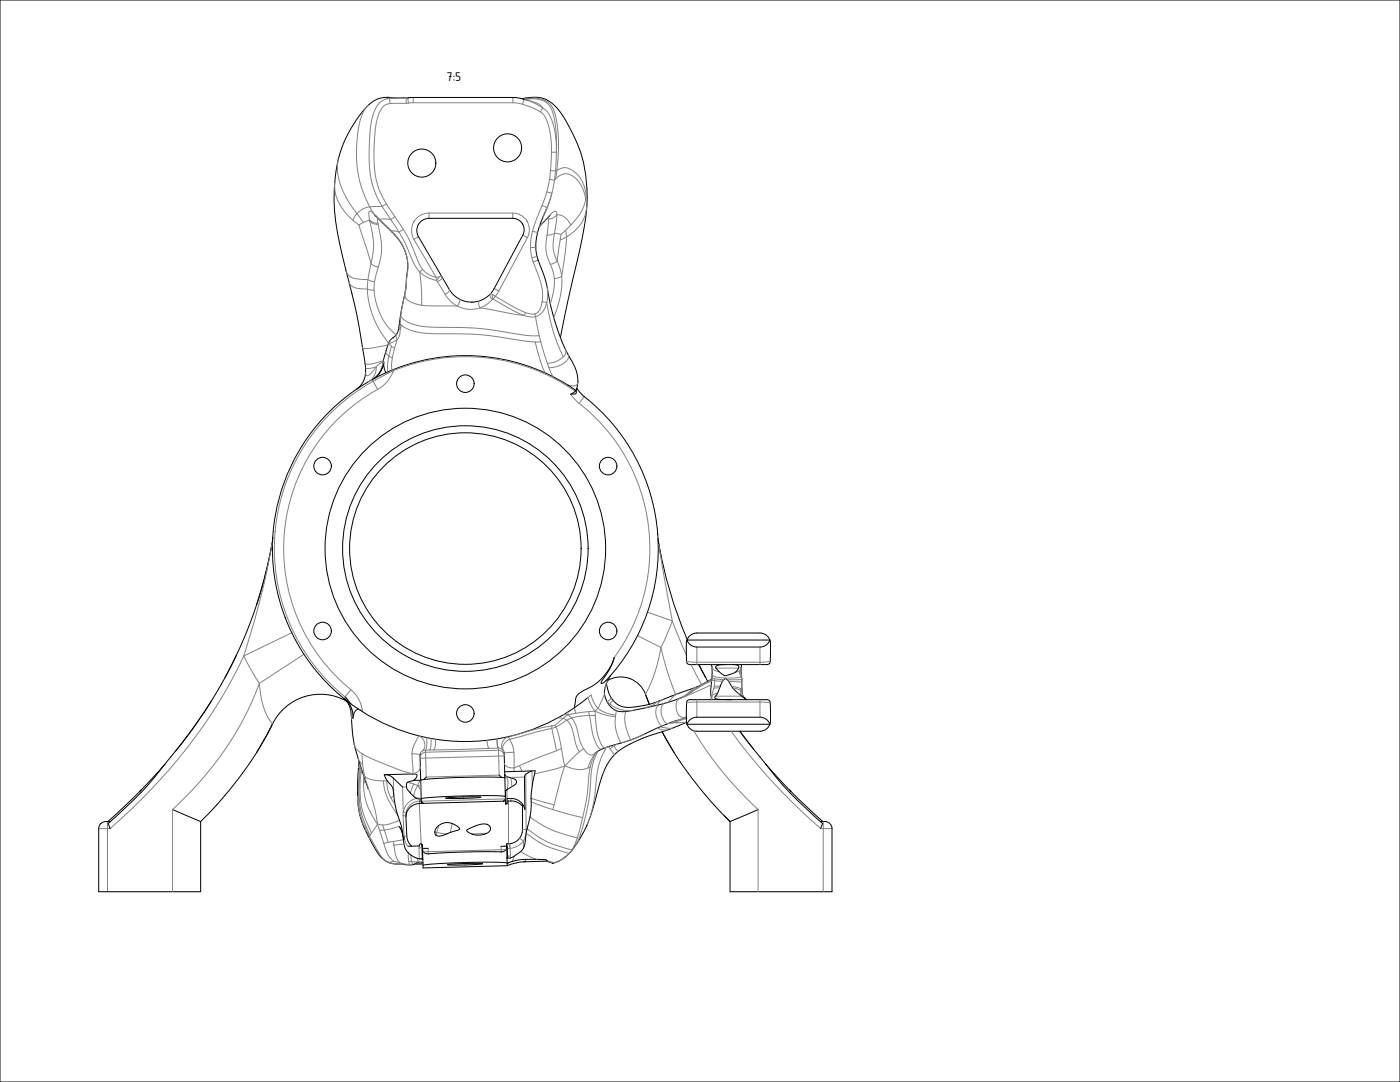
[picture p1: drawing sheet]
<svg xmlns="http://www.w3.org/2000/svg" width="559mm" height="432mm" viewBox="0 0 559 432" stroke-linecap="round" stroke-linejoin="round" font-family="sans-serif">
<defs><g id="words">
<text font-size="5.4" x="178.2" y="32.3">7:5</text>
</g></defs>
<g fill="none" stroke="#000" stroke-width=".4">
<path d="M0 0h558.8v431.8h-558.8zM157.9 39.1a11.7 11.7 0 0 0-10.7 2.7M160.3 39h-.1M162.7 39.1l42-.2 4.5 .7M162.8 39.1h-.2M163.1 39l-8.7 .2M208.5 39.4a12.6 12.6 0 0 1 13.8 3.6 58.7 58.7 0 0 1 11.5 26.8l.5 5.2M208.9 39.5l2 .5M147.2 41.8a49.7 49.7 0 0 0-12.2 21.7M147.2 41.8h.1M133.6 72.8a82.2 82.2 0 0 0 3.2 30l1.3 5.1M133.6 72.7v.1"/>
<path d="M135 63.5l-1.4 9.2M135 63.5h.1M234.3 75v.1M234.3 75.1a67.3 67.3 0 0 1-1.8 19.1l-5.8 25.7-3 14.8M149.6 85.9l.2 .2M149.8 86.1h.1M149.8 86.1l5.1 4.9a20.1 20.1 0 0 1 7.9 15.3l-.9 9.3-2.8 15.3M167.9 88.4l1.9-1.1 1.4-.2h33.5a4.5 4.5 0 0 1 4 6.7l-11.4 21.4a10.3 10.3 0 0 1-18 .3l-12.3-21a4.9 4.9 0 0 1 .9-6.1zM218 83.6a34.4 34.4 0 0 0-4.2 15.1l.6 3.8 3.4 9.3 .7 3.4M219.6 86l-4.3 4.5M138.1 107.9h.1M138.1 107.9l4.4 18 2.2 12.7"/>
<path d="M139.2 112.2h.1M218.5 115.3a81.7 81.7 0 0 0 10.9 31.1l.9 2.7 .3 3.4M144.7 138.6h.1M144.7 138.6l1.2 8.2M156.8 134.8l-1.1 1.1-.7 1.2-2.3 8.6M159.1 130.9l-.6 2.2-1.7 1.8M159.1 130.9h.1M145.7 145h.1M145.9 146.8h.1M145.9 146.8v1.9M145.9 148.7a8.4 8.4 0 0 1-3.6 6.7M145.9 148.7h.1"/>
<path d="M148.6 151.4a77 77 0 0 0-26.6 110.7 77 77 0 0 0 112.6 16.3M148.7 151.4l-.2 .1M148.7 151.4a76.2 76.2 0 0 1 81 4.5l-1.9 1.4h1.2a.8 .8 0 0 0 .9-.3 .8 .8 0 0 0 .1-.9l.6-3.6M152.7 145.7h.1M152.7 145.7a8.4 8.4 0 0 1-3.2 5.2M154 148.8l-.7-2.2-.1-2.2a8.7 8.7 0 0 1-4.5 7M230.2 155l3 3.3M230.6 152.5h.1M233.2 158.3h.1M233.2 158.3a76.7 76.7 0 0 1 7.5 114.3 .4 .4 0 0 1-.7 .1 .4 .4 0 0 1 0-.6 37.7 37.7 0 0 0 5.2-9.7 21.5 21.5 0 0 1-12.9 13.6 4.6 4.6 0 0 0-2.8 4.8l-.2 1.6M108.6 216.8a183.8 183.8 0 0 1-43.3 88.9 155.9 155.9 0 0 1-22.1 23l.7 2M108.6 216.8a175.9 175.9 0 0 1-6.2 24.5"/>
<path d="M108.9 214.4l-.3 2.4M262.6 214.9l.2 1.2M262.8 216.1a174.9 174.9 0 0 0 11.5 39.1M262.8 216.1l1.1 5.9M274.2 255.4h33.1a4.2 4.2 0 0 1-4 2.8h-25.2a4.2 4.2 0 0 1-3.9-2.8zM275.4 253.6l1.3-.7 1.4-.3h25.2a4.8 4.8 0 0 1 4.2 6.1v4.6a1.5 1.5 0 0 1-1.4 1.9h-30.8a1.91 1.91 0 0 1-1.3-2.6l-.1-4.4a5.5 5.5 0 0 1 1.5-4.6zM84.2 280l-9.7 14.1M94.4 261.5l-4.6 8.9M137.2 278.7a7.7 7.7 0 0 1 2.8 4.9M137.7 279.1a8.5 8.5 0 0 1 3.1 7.6l.4-1.8a2.98 2.98 0 0 1 1.8-1.9M137.7 278.1l2.5 2.9M138.3 279.8a21.3 21.3 0 0 0-29.5 9.1"/>
<path d="M241.2 276.4a8.3 8.3 0 0 0 6.2 7.6h.8a69.3 69.3 0 0 0 14.6-2.7M241.2 276.4h.1M242 272.8l.1 .1a12.1 12.1 0 0 0 2.6 6.5M242.6 271.5a10.5 10.5 0 0 1 15 5.5M242.9 270.9l-1.3 3-.4 2.5M242.9 270.9h.1M243.6 269.7l-.7 1.2M244.7 279.4h.1M257.6 277l1.6 4.1zM270.6 276.8l-6.2 2.4a33 33 0 0 1-15.9 2.8l-1.7-.6-2.1-2M270.6 276.8h.1M274.3 277.2l-5.3 2.3-6.2 1.8"/>
<path d="M274.3 277.2h.1M274.4 279.6l.9-.4h30.8a1.91 1.91 0 0 1 1.4 2.7v4.3a4.6 4.6 0 0 1-4.2 5.6h-25.2a4.8 4.8 0 0 1-4.2-6.1l.1-5.2zM281.7 270.4l-2.7-5.2 3.5 6.7M283.9 265.2l.3 2.1-.1 3.8M284 278.4l-.2 .8M284 278.4h.1M284.1 271.1l-.5 4.9 .4 2.4M284.1 271.1l-5.6 2.9-7.9 2.8M289.4 265.2l-2.3 .2a1.05 1.05 0 0 0-1.3 1.2l1 1.2a3.6 3.6 0 0 0 5.1 1.2l1.6-.7 .9-.9a1.19 1.19 0 0 0 .4-1.6 1.19 1.19 0 0 0-1.5-.5l-.9-.1M295.8 266.5l.2 4.2M296 270.7v.1M296 270.8l.1 3.5a4.7 4.7 0 0 0 1.9 4.9"/>
<path d="M296.1 265.2l-.3 1.3M297.3 279.1l-4.4-4-2.3-3.5a1.27 1.27 0 0 0-1.5-.6 1.27 1.27 0 0 0-.9 1.2l-2.4 5.4a.67 .67 0 0 0-.5 .6 .67 .67 0 0 0 .5 .7l6.2 .3M74.5 294.1l-4.4 5.7M74.5 294.1l-.2 .2M108.8 288.9a148.2 148.2 0 0 1-28.7 39M108.8 288.9l-6.4 11.4M140 283.6l.3 3.5M140 283.6h.1M140.3 287l.5 6.7 .6 3.4M140.3 287v.1M141.4 297.1l5.5 17.7M141.4 297.1h.1"/>
<path d="M240.6 298.8l-3.1 1.9M240.6 298.8h.1M241.9 298.3l-1.3 .5M241.9 298.3h.1M246.7 299.9a20.3 20.3 0 0 0-7 11.7 114.2 114.2 0 0 1-6.1 19.3 35.1 35.1 0 0 1-8.1 11.2M246.7 299.9h.1M251.8 295.3l-9.9 3M251.8 295.3h.1M262.8 281.3h.1M270.2 287.5h-.1a130.3 130.3 0 0 0-16.3 7l-2 .8M274 288.3l-9 3.5a59.2 59.2 0 0 0-18.3 8.1M275.2 287.4l1.7-1 1.2-.2h25.2a4.2 4.2 0 0 1 4 2.8h-33.1z"/>
<path d="M300.9 299.1l-5.6-7.3 6.5 8.5a167.6 167.6 0 0 0 18.3 20.8l8.2 7.5-.8 2.1M65.9 304.9l-11 11.8-11.9 11.2M142.7 317.7h.1M142.7 317.7a40.6 40.6 0 0 0 6.4 20 11.5 11.5 0 0 0 6.3 6.6M143.1 306.4l-.4 11.3M143.1 306.4h.1M143.3 303.8l-.2 2.6M153.9 309.2a8.1 8.1 0 0 1 5.3 3.5l1.5 1.4M165.3 311.4a3 3 0 0 0-3.1 1.7 7.1 7.1 0 0 0 3 4.8l1.1 .8 1.8 .3M165.3 311.4l-.1-.1a2.51 2.51 0 0 0 1.2-2.1l-1.7-.3-11.3 .4a11.8 11.8 0 0 0 3.2 4.7l1.4 8.7 2.3 7.3 1 4.8M167.7 300.7l.5 19.8 .8 .1M167.8 306.1h.1"/>
<path d="M167.9 311.4h-2.6M168.1 319.6l-.7 .1M168.1 319.7l.9 .9M170.1 310.1l-.9 1M177.9 318.5l7-.5 7 .1-7 .5zM199.2 309.3l1 .9M200.9 319.7l-31.9 .9M201.2 300.2l.6 20.7M201.4 308l12.2-.4-1.4 8.1-.2 4.3a74 74 0 0 1-2.1 13.4 9.1 9.1 0 0 1-1.6 5.9l-3.3 2.5a1.49 1.49 0 0 1-2.4 .2v-.1M201.5 309v.4M201.5 309.4l2.8 1.1a1.53 1.53 0 0 1 1.8 1.2 1.53 1.53 0 0 1-1.1 1.8l-2.8 1.8M201.5 309.4v.1"/>
<path d="M201.5 309.5h.1M201.5 310.5l-.2-.1a219.1 219.1 0 0 0-33.3 .9l-.1 .1M201.6 315.5l.2 .2M201.7 317.9l-.3-.1a230.5 230.5 0 0 0-33.2 .9l-.1 .1M201.7 318.8l-.8 .9M201.8 319.6l-.9 .1M201.8 315.7l.1 4.8M202.1 315.3l-.3 .4M202.2 315.3h-.1M202.5 319.7a6.5 6.5 0 0 1 6 2M212.3 307.7l-.8 .3a2.6 2.6 0 0 0-2.2 2.1l.2 12.9a5.9 5.9 0 0 0-7.1-4.3l.1 2M237.4 300.7h.1"/>
<path d="M269.1 300.3l-4.8-8.3 5.2 9 6.4 9.2 8.4 10.2 7.1 7.5M305.6 304.9l11 11.8 11.8 11.2M44.1 327.9h-1.9a2.8 2.8 0 0 0-2.8 2.8v25.2h40.7v-28M68.9 323.1l11.2 4.8M161.2 333.7l.1 1.1M161.3 334.8l-1.1-3.4-.9-1.6a16.7 16.7 0 0 1 1.9 7.1 7 7 0 0 0 7.4 5.8M162 325.2l.5 9.2 .6 1.8 1.2 1.5M167.9 336.6l.7 .5 .3 9.3 33.6-.9M167.9 336.6l-.6 1-4.5 .1M167.9 336.6l.5 1.4M168.2 320.6a5.6 5.6 0 0 0-6.2 5.4M168.4 338l.2 4.7"/>
<path d="M168.6 337.8l-.2 .2M168.7 338.5h2.2M174.6 329.9a5.9 5.9 0 0 1 8.9 1l-4.5 1.6a8.3 8.3 0 0 1-4.6 1 2.18 2.18 0 0 1 .2-3.6zM186.4 331.2l2.4-1.2a7.3 7.3 0 0 1 6.2-.7 2.01 2.01 0 0 1 .6 2.2 2.01 2.01 0 0 1-2 1.3 6.9 6.9 0 0 1-7.3-1.3zM201.9 320.5l-.1 .4M201.9 320.5l.6 .2M202.2 337.6l-2.2 .2M202.2 337.2l.4 4.7M202.2 337.2v.8M202.2 338a2 2 0 0 1-2.1 2l-11.7-.1-17.4 .9-1.2-.2a1.89 1.89 0 0 1-1.1-1.7M202.2 338l.3 7.5M202.5 320.7l-.7 .2"/>
<path d="M208.5 321v10.1a5.7 5.7 0 0 1-6.3 5.6v.5M289 325.5l2.4 2.4M291.4 327.9v28h40.7v-25.2l-.3-1.3-.8-.9a4.4 4.4 0 0 0-3.6-.6M302.6 323.1l-11.2 4.8M155.4 344.3h.1M155.4 344.3l2 .4M157.4 344.7l3.3 .2M157.4 344.7h.1M165.5 344.8l3.3-.1-3.4 .2M168.6 342.7l.2 .1M168.8 344.3l-.2-.1a5.8 5.8 0 0 0-3.7 .9h-2.7l-2.1-.4M178.6 345.1l7-.5 7 .1-7 .5z"/>
<path d="M202.4 344.4h-.1a214.2 214.2 0 0 0-33.5 .9M202.6 341.9l-.2 .7M209.8 343.9l-4.1 .5-3.2 1.1M218.6 343.7l-9.5 .2M220.5 344.4l.2 .1M220.5 344.4l-1.5-.5a5 5 0 0 0-4.3-.9l-2.9-.1a16 16 0 0 0-9.4 1.7M225.5 342.1l-2.2 1.4-2.6 1M225.5 342.1h.1"/>
<circle cx="202.6" cy="59" r="5.6"/>
<circle cx="168.4" cy="65.1" r="5.6"/>
<circle cx="185.7" cy="153.1" r="3.5"/>
<circle cx="128.8" cy="186" r="3.5"/>
<circle cx="242.7" cy="186" r="3.5"/>
<circle cx="185.7" cy="218.9" r="56"/>
<circle cx="185.7" cy="218.9" r="49"/>
<circle cx="185.7" cy="218.9" r="46.2"/>
<circle cx="128.8" cy="251.8" r="3.5"/>
<circle cx="242.7" cy="251.8" r="3.5"/>
<circle cx="185.7" cy="284.7" r="3.5"/>
</g>
<g fill="none" stroke="#7d828c" stroke-width=".4">
<path d="M155.4 39.3a7.3 7.3 0 0 0-6.2 5.6 64.5 64.5 0 0 0-1.6 23.6 31.6 31.6 0 0 0 4.9 13.9M155.4 39.3l.3 2M160.2 39l-4.8 .3M162.1 39.1l-6.7 .2M162.1 39.1h.6l.3 2M162.1 39.1v2.1M162.6 39.1h-.5M164.9 38.9v2.1M204.7 38.9v2.1M209 39.6a13.3 13.3 0 0 1 9.9 1.3 14 14 0 0 1 3.6 9.4 70.6 70.6 0 0 1-.2 17.7M209.4 39.7l1.5-.2a10.1 10.1 0 0 1 8.3 2.4 20.7 20.7 0 0 1 2.8 10.6l.1 8.3M147.2 41.8a18.2 18.2 0 0 0-4.4 11.6 46.2 46.2 0 0 0 4.8 29.2"/>
<path d="M155.7 41.3a5.1 5.1 0 0 0-4.6 4.4 62.7 62.7 0 0 0-.3 28.3l1.7 4.3 1.7 3.1M162.1 41.2l-6.4 .1M163 41.1l-.9 .1M164.9 41l-1.9 .1M164.9 41h39.8M204.7 41l3.8 .6M208.5 41.6l.7-2 .3 .1a23.9 23.9 0 0 1 7.1 3.4M208.5 41.6l3.7 1.3 3.5 1.8M210.9 40l2.9 1a4.9 4.9 0 0 1 2.8 2.1M215.7 44.7a10.5 10.5 0 0 1 3.7 7.5l.6 4.2 .1 4.3M216.6 43.1a11.1 11.1 0 0 1 4.6 8.1l.7 4.8 .2 4.8M216.6 43.1l-.9 1.6"/>
<path d="M133.6 72.8a18.2 18.2 0 0 0 7.4 15.2M135 63.5a24.3 24.3 0 0 0 4.9 18.3l2.6 3.4M218.3 76.6l-1.9 5.4M218.3 76.6l2 .5M219.3 71.6l-1 5M219.3 71.6l2 .3M219.7 68.1l-.4 3.5M219.7 68.1l2 .1M220.1 60.7l-.4 7.4M220.1 60.7l2 .1M220.3 77.1l-1.4 4.7-2.2 5M220.3 77.1l-2 5.7"/>
<path d="M221.3 71.9l-1 5.2M221.7 68.2l-.4 3.7M221.8 71.3a4.9 4.9 0 0 1 7.7-.3 13.4 13.4 0 0 1 4.3 8.7M221.8 71.3l-.5 .6M222.1 60.8l-.4 7.4M222.3 68a5.3 5.3 0 0 1 7.2 .7 14.6 14.6 0 0 1 4.5 9.7M222.3 68l-.5 3.3M222.3 68l-.6 .2M233.8 79.7a19 19 0 0 1-6 10.1M234 78.4l-.2 1.3M234.3 75.1l-.3 3.3M141 88l2.3 1.8"/>
<path d="M142.5 85.2l-1 1.3-.5 1.5M142.5 85.2l2.6 3.6M143.3 89.8l4.8 15.5M145.1 88.8l-1.8 1M147.4 87.9l-2.3 .9M147.4 87.9l.3 .5M147.6 87.8l-.2 .1M147.6 87.8l.1 .6M147.6 87.8l1.4 1 1.8 .3M147.6 82.6l-2.9 .9-2.2 1.7M147.6 82.6l1.3 2.4M147.7 88.4l1.4 .9 1.8 .2"/>
<path d="M147.7 88.4l.7 3.3a25.5 25.5 0 0 1-.3 13.6M148.9 85l2.6 2.5M148.9 85l-.4-.4a.72 .72 0 0 0-.9-.3 .72 .72 0 0 0-.4 .9l.4 2.6M148.9 85l.9 1.1M150.6 86.9l.2 2.2M150.8 89.1l.1 .4M150.9 89.5l.4 1.9a25 25 0 0 1-.3 15.1M151.5 87.5l4.5 .1M151.5 87.5l.4 .7M151.5 87.5l4.7 4.7M152.5 82.4l-4.9 .2M152.5 82.4l3.5 5.2"/>
<path d="M154.2 81.4l-1.7 1M154.2 81.4l3.4 5.1M156 87.6l3.2 5M156.2 92.2a19.1 19.1 0 0 1 6.1 19.1v.3M156.2 92.2l3 .4M156.2 92.2l.3 .4M157.6 86.5l3.4 5M157.6 86.5l-1.6 1.1M159.2 92.6l2.3 3.9 1.8 4.1a23.1 23.1 0 0 0 4.2 7.9M161 91.5l2.2 3.9 3.7 8.9 1.8 3.2M161 91.5l-1.8 1.1M165.2 95.5l8.9 15.2"/>
<path d="M167 94.5l-1.8 1M171.2 85a7 7 0 0 0-6 10.5M171.2 85v2.1M171.2 85h33.5M204.7 85a6.6 6.6 0 0 1 5.8 9.8M204.7 85v2.1M208.7 93.8l1.8 1M210.5 94.8l-11.4 21.3M211.7 98.8l.6 4.1M212.5 92.3l-.6 3.5-.2 3M212.5 92.3l2.1 .5M213.8 98.7l-2.1 .1"/>
<path d="M215.4 90.2h.1M215.4 90.2l-.1 .3M216.4 82l-2.5 6.1-1.4 4.2M216.4 82l1.9 .8M218.3 82.8l-.5 1.3M218.3 82.8l-.3 .8M218.3 93.8a16.1 16.1 0 0 0 1.4 11.7M218.8 87.3v.1M218.8 87.4l-.5 6.4M221.3 93.1l-.2 1.5a13.7 13.7 0 0 0 1.3 9.6M221.3 93.1l2.6 .5M221.3 93.1l-1.4 .6-1.6 .1"/>
<path d="M222.3 85.7l-.1-.4a.88 .88 0 0 0-.5-1.1 .88 .88 0 0 0-1.1 .6l-5.2 5.4M222.3 85.7l-1.6 1.3-1.9 .4M222.3 85.7l-1 7.4M222.3 85.7a5.9 5.9 0 0 1 5.5 4.1M223.6 95.7l-1.2 8.5M223.9 93.6l-.3 2.1M225.6 92l.5 2.6M225.6 92l-1.7 1.6M226.1 94.6l-2.5 1.1M226.1 94.6l-.5 6.2-1.4 9.4M227.8 89.8l-2.2 2.2M234.3 81.8a14.9 14.9 0 0 1-8.2 12.8"/>
<path d="M138.1 107.9a5.1 5.1 0 0 0 5.7 3.5l3.1 .2M139.2 112.2a4.5 4.5 0 0 0 5 3l2.4 .2M146.6 115.4a36.2 36.2 0 0 0 8.5 21.5M146.6 115.4l2.7 .4M146.9 111.6l-.3 3.8M146.9 111.6l2.6 .8M148.1 105.3l-1.2 6.3M148.1 105.3l1.3 .8 1.6 .4M149.3 115.8a24.2 24.2 0 0 0 8.8 17.8M149.5 112.4l-.2 3.4M151 106.5l-1.5 5.9M161.5 117.7l.1 .1"/>
<path d="M161.5 117.7l-1.5 8.5M161.5 117.7h.1M161.6 117.8l.2 .8a7.1 7.1 0 0 0 5.8 3.1l.7 .1M161.6 117.7v.1M162.2 111.1l.1 .5M162.3 111.6l-.8 6.1M162.3 111.6l-.1 2.8-.6 3.3M167.5 108.5l.7 6.6 .1 6.7M167.5 108.5l2.7 2 4 1.5M168.7 107.5l2.1 1.9 3.3 1.3M168.7 107.5l-1.2 1M174.1 110.7l.1 1.3"/>
<path d="M174.2 112l.4 .4M174.6 112.4l3 5M175.3 110.4a.65 .65 0 0 1 1.1 .1 .65 .65 0 0 1-.4 1l-1.4 .9M175.3 110.4l-1.2 .3M175.3 110.4l-1.1 1.6M177.6 117.4l2.1 2.7 2.8 2M179.3 115.5l-.3 1-1.4 .9M183.5 119.5l-.1 1-.9 1.6M196.5 117.5l-.7-.3-.2 .8 1 1.5M196.5 117.5l1.2 .8M196.5 117.5l.3 1.8M196.6 119.5l-2.3 2-2.7 1.4"/>
<path d="M196.8 119.3l-.2 .2M196.8 119.3l7.3 4.3 5.2 2.3M197.3 115.2l1.8 .9M197.7 118.3l-.9 1M197.7 118.3l8.3 4.7 3.7 1.7M199.1 116.1l-1.4 2.2M212.3 102.9l.5 1.6M212.8 104.5l.9 2.3a23.8 23.8 0 0 1 2.7 13.6M214.4 102.3l-2.1 .6M214.8 103.8l-2 .7M218.5 115.2l.1 2.8-.4 2.7M219.7 105.5l1 2.8 .6 2.9"/>
<path d="M221.3 111.2l-.3 4.8-1.4 5.3M222.4 104.2l1.1 2.9 .7 3.1M222.4 104.2l-1.3 .8-1.4 .5M224.2 110.2a36.7 36.7 0 0 1-3.2 16.6M224.2 110.2l-1.4 .7-1.5 .3M154.8 137.7h-.1a30.7 30.7 0 0 1-9.8 1.2l-.2-.3M155.3 137.1l1 1.1M155.3 137.1l-.3 .1M156.3 138.2l-1.1 3.9M156.3 138.2l1.2 .8M156.8 134.9l-.9 .9-.6 1.3M157.5 139l-.9 3.8"/>
<path d="M158.3 133.3l-.2 1 .4 1.2M158.3 133.3h.1M158.5 135.5l-3.2 1.6M158.5 135.5l-1 3.5M159.1 130.9l.6 .5M159.4 129.2l.4 .2M159.7 131.4v1.1a4.2 4.2 0 0 1-1.2 3M159.8 129.4l.4 .4M159.8 129.4l-.1 2M160 126.2a10.6 10.6 0 0 0 7.9 4l3.3 .3a164.5 164.5 0 0 1 33.9 2.6l5.2 .8 4.9 .1M160 126.2l-.2 3.2M160 126.2l-.2 .1"/>
<path d="M160.2 129.8a20 20 0 0 0 12.2 3.4h3.5a132.5 132.5 0 0 1 32 2.7l5.7 .6M160.2 129.8l-.5 1.6M168.3 121.8l14.2 .3M182.5 122.1a11.3 11.3 0 0 0 9.1 .8M191.5 120l-.5 1.1 .6 1.8M191.6 122.9l17.7 3M209.3 125.9l2.5 .6 2-.1M209.7 124.7l2.2 .6h1.6M209.7 124.7l-.4 1.2M213.5 125.3l.3 1.1M213.6 136.5l2.1 7.6 2 4.7M213.8 126.4l1.4 7.6"/>
<path d="M215.2 134l.6 2.4M215.8 136.4l2.7 8.6M215.8 136.4l-2.2 .1M216.4 120.4l-.4 1.8a4.1 4.1 0 0 1-2.5 3.1M216.4 120.4l1.8 .3M218.2 120.7a6.8 6.8 0 0 1-4.4 5.7M218.2 120.7l.4 2.2a69.4 69.4 0 0 0 6.3 19.5M225.7 139.5l.2 1.4-1 1.5M148.6 151.5l2.1 3.9M150.2 146.3a5.3 5.3 0 0 1-4.3 .5M150.2 146.3l-.9 1.3a3.3 3.3 0 0 1-3 2.2l-.4-1.1M150.2 146.3a6.5 6.5 0 0 1-3.1 6"/>
<path d="M150.7 155.4a72.5 72.5 0 0 0-10.7 119.8M152.9 144.4l-2.7 1.9M153 143.9a13 13 0 0 1-7.2 1.3l-.1-.2M153.2 144.4l-.5 1.3M154 140.2l.3 1 .9 .9M155.2 142.1l-.5 3.4v2.9M155.2 142.1l1.4 .7M156.6 142.8a7.1 7.1 0 0 0 .1 5.3M156.7 148.1l-7.1 3.7a76.2 76.2 0 0 0-11.9 126.3l2.3-2.9M156.7 148.1l.3 .1M156.9 147.5l.2 .4M157 148.2a14.2 14.2 0 0 1-6.3 7.2"/>
<path d="M157 147.9l-.3 .2M157 147.9h.1M157.1 147.9a76.6 76.6 0 0 1 72.5 8.2M157.1 147.9l-.1 .3M218.5 145l.6 1.7M219.1 146.7l1.6 3.6M224.9 142.4a9.7 9.7 0 0 1-6.4 2.6M226.7 141.4a3 3 0 0 1-2 3.8l-2.5 1.1-3.1 .4M227.8 157.3l3.3 3.6M230.6 152.5a2.02 2.02 0 0 1-3 1.4l-1-.2M233.2 158.3l-2.1 2.6M231.1 160.9a73.6 73.6 0 0 1 14.1 101.5"/>
<path d="M108.6 216.8v.2a288.1 288.1 0 0 1-11.3 44.8M262.8 216.1l5.5 31.7M116.5 252.5l-19.2 9.3M254.5 253.7l9.3 4.7M258.4 244.3l9.9 3.5M263.8 258.4a111.8 111.8 0 0 0 5.9 18.8M263.8 258.4a51.6 51.6 0 0 1-6.2 18.6M268.3 247.8l-4.5 10.6M268.3 247.8l5.6 13.4M278.1 258.2v7M303.3 258.2v7M97.3 261.8l3.2 6.1 3 4.8"/>
<path d="M97.3 261.8a209.8 209.8 0 0 1-53.4 68.9h-4.5M103.5 272.7a129.2 129.2 0 0 1-34.6 50.4v32.8M103.5 272.7a28.2 28.2 0 0 0 4.9 15.7l.4 .5M121.3 261.1l-17.8 11.6M140 275.2a12.9 12.9 0 0 1 4.6 8.1M234.7 278.4l1.2-1.1 1.3 3.3 1.4 2M234.7 278.4l1.2 2.9 1.6 2.5M234.7 278.4h-.1M241.2 276.4l-.6 2.2-2 4M242.5 280l-.1 .1M242.5 280l.9 .9M243.1 270.2l-1.7 4.9"/>
<path d="M243.6 269.8l-.7 1.1M244 278.5l-1.5 1.5M244.7 279.4l-1.3 1.5M262.7 279.9l-1.7 1.4M264.5 279.2l-1.1 .8-1.4 1.5M270.6 279.1l-.1 .2a5.4 5.4 0 0 0 1.3 6.8l1 .2 1.1-.2M270.6 276.8l-1.6 1-2.5 2.5M271.3 278.6l-.7 .5M274 277.7l-3.4 1.4M274.9 276.4l-2.2 1.6M275.8 265.3l4.2 7.9M276.3 276l-2.8 1.6"/>
<path d="M276.3 276l-2.3 1.7M277.9 274.2l-3 2.2M278.1 279.2v7M283.9 273.3l-9.9 4.4M284.1 271.9l-3.3 1.3-4.5 2.8M284.1 271.3l-9.2 5.1M284.1 265.9h.1M284.1 265.9v.1a2.92 2.92 0 0 0 3 2.1M284.1 277.6l-.1 1.6M284.1 277.6l-.1 .8M284.1 277.6l-.3 .1M284.1 271.1l1.1 .5"/>
<path d="M284.2 270.1v.1M284.2 270.2l1 .7M284.2 269l.3 .6a19.6 19.6 0 0 0 10.2 .8l1.1-.4M284.9 274.6l-.8 3M285.1 273.9l-.2 .7M285.2 271.6l-.1 2.3M285.2 271.6l3.2 .3M285.2 270.9v.7M285.2 270.9l3.7 .3M285.6 277.8h10.5M285.8 266.6h9M286.4 276.7l-2.3 .9"/>
<path d="M287.3 274.5l-2.4 .1M287.5 273.8l-2.4 .1M290.8 271.9l5.2 .4M292.1 273.9l3.5 .9M292.5 274.6l3.1 .9M294.8 276.8l.9 .3M295 267.8l.8 2.2M295 267.8l-1.5 .5M295.5 267.4l.4 2.1M295.5 267.4l-.5 .4M295.6 275.5l.1 1.6M295.6 275.5l.5 .5"/>
<path d="M295.6 274.8l.6 .6M295.6 274.8v.7M295.7 277.1l-.1 .4M295.7 277.1l1 .8M295.8 270l.2 1.1M295.8 266.5l-.3 .9M295.9 269.7l-.1 .3M295.9 269.3v.2M295.9 269.5l.1 .2M295.9 269.5v.2M296 271.1v.1M296 271.1l-5.7 .2"/>
<path d="M296 271.2v1.1M296 272.4l.2 3M296 272.4h.1M296 272.3l.1 .1M296 270.7v.4M296.1 271.2h.1M296.2 275.4v.6M296.2 275.4h.1M296.2 276v.1M296.2 276.1l.5 1.8M296.2 276.1l.1 .3M296.7 278.2h.1"/>
<path d="M296.7 277.9v.3M296.7 277.9h.1M303.3 279.2v7M307.4 263.9l-4.1 .4h-25.7l-3.6-.4M139.3 280.8l1 2.2 .1 2.5M140 283.6l.4 1.9M140.4 285.5l-.1 1.5M140.4 285.5l.4 1.2M141.4 297.1a5.8 5.8 0 0 0 3.1 3.7M144.6 283.3l.1 .8M144.6 283.3l-.8 .2M168.6 299.7a3.7 3.7 0 0 0-1.3-6 16.4 16.4 0 0 0-2.8 7.1"/>
<path d="M168.6 299.7l-.9 1M169.8 299.3l-1.2 .4M170.3 294.4a9 9 0 0 1-.5 4.9M171.5 299.3h-1.7M172 294.7a7.6 7.6 0 0 1-.5 4.6M173.1 299.3h-1.6M173.8 295a5.8 5.8 0 0 1-.7 4.3M194.4 295.4l.3 2.3 .5 1M195.2 298.7l-22.1 .6M198.3 294.9l.5 3.7M198.4 294.9l.5 3.7M198.8 298.6l-3.6 .1"/>
<path d="M198.9 298.6l1 .1 .8 .6M198.9 298.6h-.1M198.9 298.6l.3 10.7-29.1 .8-.3-10.8M200.7 299.3l.2 .2M200.9 299.5l.3 .7M203.5 295l-.6-.9a3.6 3.6 0 0 0-2.2 5.2M203.5 295l1.1 2.5 .5 2.7M203.5 295a3.5 3.5 0 0 0-2.6 4.5M220.3 290.6l1.8 9M220.3 290.6l-16.8 4.4M220.3 289.7l-5.9 1.2-11.2 3M220.3 289.7v.9"/>
<path d="M221.5 289.5l-1.2 .2M221.5 289.5l.4 .6M221.9 290.1l1.1 3.1 1.1 5.5M221.9 290.1l-1.6 .5M222.1 299.6l-14.7 5.9M222.6 286.5l2.2 .2M224.1 298.7l1.3 7M224.1 298.7l-2 .9M224.8 286.7l-3.3 2.8M224.8 286.7l1.5 .7M224.8 285.3h1.8M226.3 287.4l-4.4 2.7"/>
<path d="M226.3 287.4a13.1 13.1 0 0 1 3.1 7.8l.9 2.9 1 1.9M226.6 285.3l-1.8 1.4M226.6 285.3l1.5 1.2M226.7 284.1l-.1 1.2M228.1 286.5a15.9 15.9 0 0 1 3.1 8.1l1.8 4.2M228.1 286.5l-1.8 .9M229.3 282.4l.5 2.2M229.8 284.6l-3.2 .7M233 298.8l-1.7 1.2M233 298.8l.9 1.3a2.22 2.22 0 0 0 3.6 .6M234.9 284l.4 1.5M234.9 284l-5.1 .6"/>
<path d="M235.3 285.5l-4.4 .4-2.8 .6M235.3 285.5l2.3 .1M235.3 285.5l.6 3.8a15.1 15.1 0 0 0 3.6 9.6l1.1-.1M237.5 283.8l.1 1.8M237.5 283.8l-2.6 .2M237.5 283.8l4.4 1.6 3.8 .6M237.6 285.6a22.4 22.4 0 0 0 3 12.4l.6 .4 .7-.1M238.6 282.6a12.5 12.5 0 0 0 7.1 2.7M238.6 282.6l-1.1 1.2M238.6 299.8l-.2 .5a24.5 24.5 0 0 0-2.7 11.9 76.6 76.6 0 0 1-5.4 24.3M242.1 298.2l-.4 .6a29.8 29.8 0 0 0-3.9 15.1 48.6 48.6 0 0 1-3.5 15.4M243 297.9l.6 1"/>
<path d="M243.4 280.9l1.8 1.3 2.2 .9 2.4 .4 2.6 .1M243.4 280.9l-.3 .4M243.6 298.9l1.7 2.3M244.9 297.3l.2 .4M245.1 297.7l1.6 2.2M245.1 297.7l-1.5 1.2M245.7 286a18 18 0 0 0 2.1 10.3l.1 .1M245.7 285.3v.7M246.1 283.6l-.4 1.7M246.3 297l-1.2 .7M247.9 296.4l.2 .1M249.9 284h-.1a15.3 15.3 0 0 0 2 11.3"/>
<path d="M251.8 295.3l-3.9 1.1M251.8 295.3h.1M257.1 293l-5.3 2.3M261 281.3l-3.9 1.3M261 281.3l-.5 .6M262.2 290.6l3 .7 1.5-.1M262.8 281.3a6.3 6.3 0 0 0 1.5 8.3l.4-.1M263.4 290.1l3.8 .6 1.5-.2M265 280.8a4.5 4.5 0 0 0-.6 5.7 2.23 2.23 0 0 0 2.5 2.2M268.3 288.5l-1.6 .2M268.8 288h-.2M268.8 288l-.9 .3"/>
<path d="M268.9 288h-.1M273.9 286.7l-5.6 1.8M273.9 286.4l-5 1.6M273.9 286.2l-4 1.4M274 288.2l-5.7 .3M274 280.5l4.1-.3h25.8l3.5 .3M276.9 291.6a138.6 138.6 0 0 0 25.7 31.5v32.8M291.9 291.9a229.8 229.8 0 0 0 35.6 38.8h4.6M142.7 317.7a28.9 28.9 0 0 0 2.1 10.5M142.9 302.3l.7 1.6 1.2 1.2M143.1 318.5h.1M143.1 318.6l.5 5.2 1.2 4.4"/>
<path d="M143.6 305l-.5 1.4M143.6 305l-.5 7.5v6M143.7 305h-.1M143.7 308.4a38.9 38.9 0 0 0 2.5 21.5M144 306l-.3 2.4M144.1 308.2l-.4 .2M144.1 308.2a36 36 0 0 0 4.2 24.2M144.3 307l-.2 1.2M144.5 300.8l.3 4.3M144.5 300.8a105.8 105.8 0 0 0 20.2 7.9M144.6 307.9l-.5 .3M144.8 305.1l.7 4.6"/>
<path d="M145.1 313.1a26.6 26.6 0 0 0 5.5 15.8M145.1 309.5v3.6M145.5 309.7a10.8 10.8 0 0 0 7.6 1.9M145.5 309.7l1.2 3.9a69.2 69.2 0 0 1 4 15.3M145.7 311.1l-.6 2M153.1 311.6a26.1 26.1 0 0 0 5.6 13.7M154.4 311.6h-1.3M154.4 311.6l.3 3.2 1.3 3.5M154.6 311.6h-.2M156 318.3l1.7 2.7M157 310.5l.2 7.1-1.2 .7M162.3 314l-1.6 .1 .3 10"/>
<path d="M162.7 312.2l2.5 .7M164.5 300.8l2.2 .2 .9 .4M164.5 300.8l.2 7.9M164.7 308.7v.2M165.2 312.9l-1.4 3.6M165.2 312.9l1.6 .7M165.7 318.2l2.4 .5M166.2 318.6a6.7 6.7 0 0 0-5.2 5.5M166.8 313.6l-1.1 1.8-.6 2.4M166.8 313.6l1.2 1.9M166.8 313.6l1.1 .1M167.8 306v.1"/>
<path d="M167.8 306.1l-.1 .5a3.4 3.4 0 0 1-3 2.1M167.9 311.4l-.8 1-.3 1.2M167.9 313.7l.1 .1M167.9 313.7l.1 .6M168 312.9l-.1 .8M168.3 300.9l1.6-.7 29.1-.8a1.88 1.88 0 0 1 2.1 2.2l-33.4 .9zM201.3 304.7l.4 .7 .8 .6 2.7 .5M201.5 309.4l.6 .7M201.7 315.2l.5 .1M201.7 318.8l-33.6 .9M202.1 310.1l-.6 .3M202.1 310.1l.6 1.8-.2 3.2"/>
<path d="M202.3 315.2l.1 3.5M202.5 310l-.4 .1M203 319.7v17M203.8 310.4l.4 1.5v2.1M203.9 318.6v1.1M205.1 300.2l.1 6.3M205.1 300.2l-3.9 .4M205.2 306.5v1.4M207.4 305.5l.9 2.3M207.4 305.5l-2.2 1M209.3 310.1l-5.9 .2M209.8 309l.2 22.1"/>
<path d="M212 318.6l9.2 2.6M212 320l8.7 3.1M212.3 307.7l.2 5.8M225.4 305.7l2.6 .8a9.2 9.2 0 0 0 6.7 0M225.4 305.7l-4.2 15.5M225.4 305.7l-12 3.1M231.3 300l-5.9 5.7M235.6 306.2l-.7 4.7a75.5 75.5 0 0 1-2.3 15.4M235.6 306.2l-.9 .3M237.5 300.7l-1.6 2.8-1.2 3M237.6 300.6l-.1 .1M238 300.2l-1.6 3.2-.8 2.8"/>
<path d="M42.9 327.9v28M144.8 328.2l1.1 2.4M144.8 328.2l.2 1.2M145 329.4h.1M145.9 330.6l1.6 3.1M145.9 330.6l.2 1.3M146.2 329.9l1.5 3.5M146.2 329.9l-.3 .7M147.5 333.7l4.1 7.3 1.7 1.9M147.5 333.7l.2 1.3M147.7 333.4l-.2 .3M148.3 332.4l-.6 1"/>
<path d="M150.6 328.9l.9 2.5M150.6 328.9l2.1 .3M150.6 328.9l-2.3 3.5M151.5 331.4l1.7 5.3M152.7 329.2l.7 2M153.2 336.7l.3 .8a9.6 9.6 0 0 0 4 6.3M153.4 331.2l1.5 5M153.4 331.2l-1.9 .2M154.9 336.2l-1.7 .5M157 335.8l.3 1.5M157 335.8l-2.1 .4M157.3 337.3l.1 1.5a9 9 0 0 0 2.1 5.4"/>
<path d="M159.3 329.8l-5.9 1.4M159.5 327.4l-4.3 1.5-2.5 .3M160.9 325.5l.3 8.2M161 324.1l-.1 1.4M161 324.1l1.1 .2M161 335.1l-4 .7M161.2 336.9l-3.9 .4M161.2 333.7l.6 2.3 1 1.7M162 325.5h-1.1M162.4 333.7h-1.1M167.2 338.4l.2 4.2M167.3 337.6l-.1 .8"/>
<path d="M167.4 320.7l.7 16M167.5 320.7l-.1-1a5.6 5.6 0 0 0-5.4 5.5M168.4 338.3l-1.2 .1M170.9 338.5l.1 2.3M173.6 332l.8 .2M174.4 332.2l-.4 1.1M174.4 332.2l4 .6M175 329.5l-.6 2.7M180.5 328.7l-.8 3.5M194.2 332.6l-5.7 .3M200 337.8l.1 2.2M202 339l-33 .9"/>
<path d="M202.5 320.7h-.4M203.1 336.7l.3 1.9M203.4 338.6h-.9M203.5 336.7l.2 1.9M203.7 338.6h-.3M203.7 338.6v3M207.4 334.5l1.5 1.1M207.8 339.9l6.1 3M208.9 335.6a7.6 7.6 0 0 1-5.2 3M208.9 335.6l.1 2.8M210 331.1h-1.5M210 331.1l-.2 2.3-.9 2.2"/>
<path d="M210 332.5a39.7 39.7 0 0 0 17.2 8.1M210.4 330.8a41.8 41.8 0 0 0 17.8 8.4h.1M211.5 326a44 44 0 0 0 18.9 8.4M220.7 323.1l11.9 3.2M221.2 321.2l-.5 1.9M228.3 339.4l-1.1 1.2M228.3 339.4h-.1M228.3 339.2v.2M230.3 336.5l-2 2.9M230.3 336.5v.1M230.4 334.4l-2.1 4.8M232.6 326.3l-2.2 8.1"/>
<path d="M234.3 329.3v.1M234.3 329.3h.1M328.6 327.9v28M153.3 342.9l2 1.3M153.3 342.9l.2 .4M153.5 343.3h.1M155.3 344.2l2.1 .5M155.3 344.2l.1 .1M157.4 344.7l3.4 .2M157.4 344.7h.1M157.5 343.8l2 .4M157.5 343.8l-2.2 .4"/>
<path d="M159.5 344.2l1.5 .5M161 344.7l2.3 .3M161 344.7h-3.6M162.9 340.3l.3 3.5M163.2 343.8l1.1 .1M163.2 343.8l.1 1.2M164 341.2l.3 2.7M164.3 343.9l3.1 .1M164.3 343.9l.3 1M164.6 344.9l-1.3 .1M165.3 344.9h-.7M166.5 342.5l.3 .9 .6 .6"/>
<path d="M167.4 342.6v.2M167.4 344l.7 .2M168.6 342.5l-1.2 .1M168.8 343.9l-1.4 .1M168.8 344.8l-3.2 .1M203.7 341.6h-1.1M203.7 341.6l-.1 .8M205.3 341.7l-.9 2.1M209.8 343v.9M213.9 342.9l.2 .1M213.9 342.9l-.1 .1M219 343.9l.5 .1"/>
<path d="M219.5 344h-.1M219.5 344l1.7 .3M221.2 344.3h.1M225.6 342.1l-2.1 1.3-2.3 .9M225.6 342.1h-.1M227.2 340.6l-1.6 1.5M227.2 340.6h.1"/>
</g>
<use href="#words"/>
</svg>
